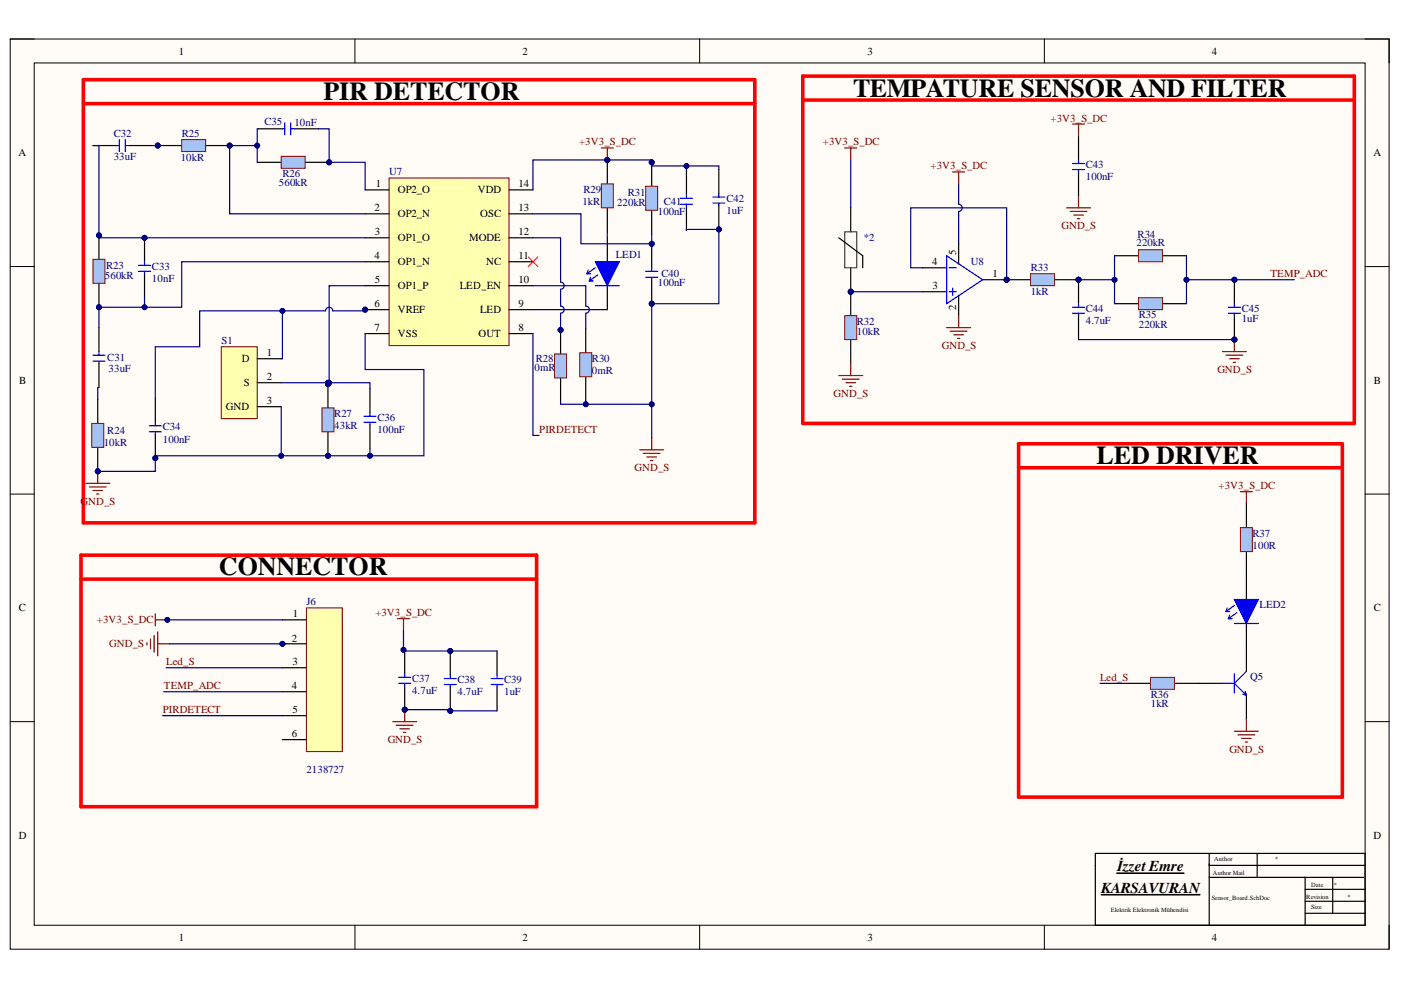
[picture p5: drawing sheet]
<svg xmlns="http://www.w3.org/2000/svg" width="297mm" height="210mm" viewBox="0 0 297 210" stroke-linecap="round" stroke-linejoin="round" font-family="sans-serif">
<defs><g id="words">
<g font-size="5.5">
<text x="68.6" y="21.3">PIR DETECTOR</text>
<text x="180.9" y="20.5">TEMPATURE SENSOR AND FILTER</text>
<text x="232.5" y="98.4">LED DRIVER</text>
<text x="46.4" y="121.8">CONNECTOR</text>
</g>
<g font-size="3.2">
<text x="236.8" y="184.8">İzzet Emre</text>
<text x="233.5" y="189.3">KARSAVURAN</text>
</g>
<g font-size="2.3">
<text x="37.9" y="11.6">1</text>
<text x="110.8" y="11.6">2</text>
<text x="183.9" y="11.6">3</text>
<text x="256.9" y="11.6">4</text>
<text x="3.9" y="33.1">A</text>
<text x="291.2" y="33.1">A</text>
<text x="79.7" y="39.7">1</text>
<text x="84.3" y="41">OP2_O</text>
<text x="101.3" y="41">VDD</text>
<text x="109.9" y="39.7">14</text>
<text x="79.4" y="44.8">2</text>
<text x="84.3" y="46">OP2_N</text>
<text x="101.8" y="46">OSC</text>
<text x="109.9" y="44.8">13</text>
<text x="79.5" y="49.9">3</text>
<text x="84.3" y="51.2">OP1_O</text>
<text x="99.5" y="51.2">MODE</text>
<text x="109.9" y="49.9">12</text>
<text x="202.7" y="54" transform="rotate(-90 202.7 54)">5</text>
<text x="79.4" y="55">4</text>
<text x="84.3" y="56.3">OP1_N</text>
<text x="103.1" y="56.3">NC</text>
<text x="109.9" y="55">11</text>
<text x="197.6" y="56.3">4</text>
<text x="210.4" y="58.8">1</text>
<text x="79.4" y="65.1">6</text>
<text x="79.5" y="60.1">5</text>
<text x="84.3" y="61.3">OP1_P</text>
<text x="97.5" y="61.3">LED_EN</text>
<text x="109.9" y="65.1">9</text>
<text x="109.9" y="60.1">10</text>
<text x="197.7" y="61.3">3</text>
<text x="202.7" y="65.7" transform="rotate(-90 202.7 65.7)">2</text>
<text x="79.4" y="70.2">7</text>
<text x="84.3" y="66.4">VREF</text>
<text x="84.3" y="71.5">VSS</text>
<text x="101.5" y="71.5">OUT</text>
<text x="101.8" y="66.4">LED</text>
<text x="109.9" y="70.2">8</text>
<text x="51.2" y="76.8">D</text>
<text x="56.6" y="75.5">1</text>
<text x="4.1" y="81.4">B</text>
<text x="51.7" y="81.9">S</text>
<text x="56.6" y="80.6">2</text>
<text x="291.3" y="81.4">B</text>
<text x="47.9" y="86.9">GND</text>
<text x="56.6" y="85.7">3</text>
<text x="4" y="129.6">C</text>
<text x="62.1" y="130.9">1</text>
<text x="291.3" y="129.6">C</text>
<text x="61.9" y="136">2</text>
<text x="62" y="141.1">3</text>
<text x="61.9" y="146.2">4</text>
<text x="62" y="151.2">5</text>
<text x="61.9" y="156.3">6</text>
<text x="4" y="177.8">D</text>
<text x="291.2" y="177.8">D</text>
<text x="37.9" y="199.5">1</text>
<text x="110.8" y="199.5">2</text>
<text x="183.9" y="199.5">3</text>
<text x="256.9" y="199.5">4</text>
</g>
<g font-size="2.3" fill="#000080">
<text x="24.1" y="29.1">C32</text>
<text x="38.6" y="29.1">R25</text>
<text x="56.1" y="26.5">C35</text>
<text x="62.4" y="26.8">10nF</text>
<text x="24.1" y="33.9">33uF</text>
<text x="38.3" y="34.1">10kR</text>
<text x="230.2" y="35.7">C43</text>
<text x="59.1" y="39.5">560kR</text>
<text x="59.9" y="37.4">R26</text>
<text x="82.5" y="37.2">U7</text>
<text x="123.7" y="41">R29</text>
<text x="133.1" y="41.5">R31</text>
<text x="230.2" y="38.2">100nF</text>
<text x="123.5" y="43.5">1kR</text>
<text x="130.8" y="43.8">220kR</text>
<text x="139.5" y="45.5">100nF</text>
<text x="140.7" y="43.5">C41</text>
<text x="154" y="45.3">1uF</text>
<text x="154" y="42.7">C42</text>
<text x="183.2" y="51.2">*2</text>
<text x="240.9" y="52.2">220kR</text>
<text x="241.2" y="50.4">R34</text>
<text x="22.2" y="59.1">560kR</text>
<text x="22.5" y="57">R23</text>
<text x="32.2" y="59.8">10nF</text>
<text x="32.2" y="57.3">C33</text>
<text x="130.6" y="54.7">LED1</text>
<text x="140.2" y="58.8">C40</text>
<text x="205.8" y="56.3">U8</text>
<text x="218.5" y="57.5">R33</text>
<text x="139.5" y="60.6">100nF</text>
<text x="218.5" y="62.6">1kR</text>
<text x="181.7" y="71">10kR</text>
<text x="181.7" y="68.9">R32</text>
<text x="230.2" y="68.7">4.7uF</text>
<text x="230.2" y="66.1">C44</text>
<text x="241.4" y="69.4">220kR</text>
<text x="241.4" y="67.4">R35</text>
<text x="263.3" y="68.2">1uF</text>
<text x="263.3" y="66.1">C45</text>
<text x="22.7" y="76.5">C31</text>
<text x="46.9" y="73">S1</text>
<text x="113.6" y="76.8">R28</text>
<text x="125.5" y="76.8">R30</text>
<text x="23" y="78.8">33uF</text>
<text x="113.3" y="78.6">0mR</text>
<text x="125.5" y="79.3">0mR</text>
<text x="70.9" y="88.5">R27</text>
<text x="80" y="89.2">C36</text>
<text x="22" y="94.6">10kR</text>
<text x="22.7" y="92">R24</text>
<text x="34.5" y="93.9">100nF</text>
<text x="34.5" y="91.2">C34</text>
<text x="70.9" y="91">43kR</text>
<text x="80" y="91.7">100nF</text>
<text x="265.6" y="113.9">R37</text>
<text x="265.6" y="116.4">100R</text>
<text x="64.9" y="128.3">J6</text>
<text x="267.1" y="128.8">LED2</text>
<text x="87.4" y="147.2">4.7uF</text>
<text x="87.4" y="144.6">C37</text>
<text x="97" y="147.4">4.7uF</text>
<text x="97" y="144.9">C38</text>
<text x="106.9" y="147.4">1uF</text>
<text x="106.9" y="144.9">C39</text>
<text x="244" y="150">1kR</text>
<text x="244" y="147.9">R36</text>
<text x="265" y="144.1">Q5</text>
<text x="64.9" y="163.9">2138727</text>
</g>
<g font-size="2.3" fill="#800000">
<text x="222.8" y="25.8">+3V3_S_DC</text>
<text x="122.8" y="30.8">+3V3_S_DC</text>
<text x="174.5" y="30.8">+3V3_S_DC</text>
<text x="197.3" y="35.9">+3V3_S_DC</text>
<text x="225" y="48.6">GND_S</text>
<text x="269.4" y="58.8">TEMP_ADC</text>
<text x="199.7" y="74">GND_S</text>
<text x="258.1" y="79.1">GND_S</text>
<text x="176.8" y="84.1">GND_S</text>
<text x="114.3" y="91.7">PIRDETECT</text>
<text x="134.6" y="99.9">GND_S</text>
<text x="17.1" y="107">GND_S</text>
<text x="258.4" y="103.7">+3V3_S_DC</text>
<text x="79.6" y="130.6">+3V3_S_DC</text>
<text x="20.6" y="132.1">+3V3_S_DC</text>
<text x="23.2" y="137.3">GND_S</text>
<text x="35.3" y="141.1">Led_S</text>
<text x="34.8" y="146.2">TEMP_ADC</text>
<text x="233.2" y="144.4">Led_S</text>
<text x="34.5" y="151.2">PIRDETECT</text>
<text x="82.2" y="157.6">GND_S</text>
<text x="260.6" y="159.6">GND_S</text>
</g>
<g font-size="1.4">
<text x="257.2" y="185.4">Author Mail</text>
<text x="257.4" y="182.6">Author</text>
<text x="270.4" y="182.6">*</text>
<text x="256.9" y="190.8">Sensor_Board.SchDoc</text>
<text x="277" y="190.5">Revision</text>
<text x="278" y="188">Date</text>
<text x="282.8" y="188">*</text>
<text x="285.7" y="190.5">*</text>
<text x="235.5" y="193.3">Elektrik Elektronik Mühendisi</text>
<text x="278" y="192.8">Size</text>
</g>
</g></defs>
<path d="M2.2 8.3h292.3v193h-292.3z" fill-rule="evenodd" fill="#fffcf8"/>
<path d="M2.2 8.3h292.3v193h-292.3z" fill="none" stroke="#000" stroke-width=".21"/>
<path d="M7.3 13.3h282.1v182.9h-282.1z" fill-rule="evenodd" fill="#fffcf8"/>
<g fill="none" stroke="#000" stroke-width=".21">
<path d="M2.2 8.3h5.1M7.3 13.3h282.1v182.9h-282.1zM75.3 8.3v5M148.3 8.3v5M221.4 8.3v5M289.4 8.3h5.1v5M2.2 56.5h5.1M289.4 56.5h5.1M2.2 104.8h5.1M289.4 104.8h5.1M2.2 153h5.1M289.4 153h5.1"/>
<path d="M75.3 196.2v5.1M148.3 196.2v5.1M221.4 196.2v5.1M294.5 196.2v5.1"/>
</g>
<path d="M233.5 189.7h20.9M236.8 185.1h14.2" fill="none" stroke="#000" stroke-width=".34"/>
<path d="M232.2 180.9h57.2v15.3h-57.2zM256.4 180.9v15.3M256.4 183.5h33M256.4 186h32.8M266.5 180.9v5.1M276.7 186v10.2M276.7 188.6h12.7M276.7 191.1h12.7M276.7 193.6h12.7M282.6 186v7.6" fill="none" stroke="#000" stroke-width=".25"/>
<circle cx="180.4" cy="61.8" r=".51" fill="#000080"/>
<circle cx="180.4" cy="61.8" r=".51" fill="none" stroke="#000080" stroke-width=".21"/>
<path d="M180.4 56.8v5.1" fill="none" stroke="#000" stroke-width=".25"/>
<circle cx="180.4" cy="61.8" r=".51" fill="#000080"/>
<circle cx="180.4" cy="61.8" r=".51" fill="none" stroke="#000080" stroke-width=".21"/>
<path d="M177.8 50.4l5.1 3.8v2.6M180.4 44.1v5" fill="none" stroke="#000" stroke-width=".25"/>
<path d="M179.1 49.1h2.5v7.7h-2.5z" fill="none" stroke="#434343" stroke-width=".25"/>
<path d="M179.1 31.4h2.5M180.4 31.4v2.5" fill="none" stroke="#800000" stroke-width=".25"/>
<path d="M180.4 33.9v10.2" fill="none" stroke="#000080" stroke-width=".25"/>
<circle cx="180.4" cy="61.8" r=".51" fill="#000080"/>
<circle cx="180.4" cy="61.8" r=".51" fill="none" stroke="#000080" stroke-width=".21"/>
<path d="M180.4 61.9v5M180.4 72v5.1" fill="none" stroke="#000" stroke-width=".25"/>
<circle cx="180.4" cy="61.8" r=".51" fill="#000080"/>
<circle cx="180.4" cy="61.8" r=".51" fill="none" stroke="#000080" stroke-width=".21"/>
<path d="M179.1 66.9h2.5v5.1h-2.5z" fill-rule="evenodd" fill="#a4c2f4"/>
<path d="M179.1 66.9h2.5v5.1h-2.5z" fill="none" stroke="#800000" stroke-width=".21"/>
<circle cx="213.4" cy="59.3" r=".51" fill="#000080"/>
<circle cx="213.4" cy="59.3" r=".51" fill="none" stroke="#000080" stroke-width=".21"/>
<path d="M208.3 59.3h5.1" fill="none" stroke="#000" stroke-width=".25"/>
<circle cx="213.4" cy="59.3" r=".51" fill="#000080"/>
<circle cx="213.4" cy="59.3" r=".51" fill="none" stroke="#000080" stroke-width=".21"/>
<path d="M195.6 56.8h5.1M203.3 51.7v4.3M195.6 61.9h5.1M203.3 62.6v4.3" fill="none" stroke="#000" stroke-width=".25"/>
<path d="M200.7 54.2l7.6 5.1-7.6 5.1zM201.2 56.8h1.5M201.2 61.9h1.5M202 61.1v1.5" fill="none" stroke="#00f" stroke-width=".25"/>
<path d="M177.8 79.6h5.1M180.4 77.1v2.5M178.6 80.4h3.6M179.4 81.1h2M180.1 81.9h.5" fill="none" stroke="#800000" stroke-width=".25"/>
<path d="M195.6 56.8h-2.5v-12.7h20.3v15.2" fill="none" stroke="#000080" stroke-width=".25"/>
<circle cx="213.4" cy="59.3" r=".51" fill="#000080"/>
<circle cx="213.4" cy="59.3" r=".51" fill="none" stroke="#000080" stroke-width=".21"/>
<path d="M203.3 39v4.3a.76 .76 0 0 1 .7 .8 .76 .76 0 0 1-.7 .7v6.9M180.4 61.9h15.2" fill="none" stroke="#000080" stroke-width=".25"/>
<circle cx="180.4" cy="61.8" r=".51" fill="#000080"/>
<circle cx="180.4" cy="61.8" r=".51" fill="none" stroke="#000080" stroke-width=".21"/>
<circle cx="213.4" cy="59.3" r=".51" fill="#000080"/>
<circle cx="213.4" cy="59.3" r=".51" fill="none" stroke="#000080" stroke-width=".21"/>
<circle cx="228.7" cy="59.3" r=".51" fill="#000080"/>
<circle cx="228.7" cy="59.3" r=".51" fill="none" stroke="#000080" stroke-width=".21"/>
<path d="M213.4 59.3h5.1" fill="none" stroke="#000" stroke-width=".25"/>
<circle cx="213.4" cy="59.3" r=".51" fill="#000080"/>
<circle cx="213.4" cy="59.3" r=".51" fill="none" stroke="#000080" stroke-width=".21"/>
<path d="M223.6 59.3h5.1" fill="none" stroke="#000" stroke-width=".25"/>
<circle cx="228.7" cy="59.3" r=".51" fill="#000080"/>
<circle cx="228.7" cy="59.3" r=".51" fill="none" stroke="#000080" stroke-width=".21"/>
<path d="M218.5 58h5.1v2.6h-5.1z" fill-rule="evenodd" fill="#a4c2f4"/>
<path d="M218.5 58h5.1v2.6h-5.1z" fill="none" stroke="#800000" stroke-width=".21"/>
<path d="M236.3 54.2h5.1M246.5 54.2h5.1" fill="none" stroke="#000" stroke-width=".25"/>
<path d="M241.4 53h5.1v2.5h-5.1z" fill-rule="evenodd" fill="#a4c2f4"/>
<path d="M241.4 53h5.1v2.5h-5.1z" fill="none" stroke="#800000" stroke-width=".21"/>
<path d="M236.3 64.4h5.1M246.5 64.4h5.1" fill="none" stroke="#000" stroke-width=".25"/>
<path d="M241.4 63.1h5.1v2.6h-5.1z" fill-rule="evenodd" fill="#a4c2f4"/>
<path d="M241.4 63.1h5.1v2.6h-5.1z" fill="none" stroke="#800000" stroke-width=".21"/>
<path d="M228.7 28.8v5.1M228.7 36.5v5" fill="none" stroke="#000" stroke-width=".25"/>
<path d="M227.4 35.9h2.5M227.4 34.7h2.5M228.7 33.9v.8M228.7 35.9v.6" fill="none" stroke="#00f" stroke-width=".25"/>
<circle cx="261.7" cy="72" r=".51" fill="#000080"/>
<circle cx="261.7" cy="72" r=".51" fill="none" stroke="#000080" stroke-width=".21"/>
<circle cx="261.7" cy="59.3" r=".51" fill="#000080"/>
<circle cx="261.7" cy="59.3" r=".51" fill="none" stroke="#000080" stroke-width=".21"/>
<path d="M261.7 66.9v5.1" fill="none" stroke="#000" stroke-width=".25"/>
<circle cx="261.7" cy="72" r=".51" fill="#000080"/>
<circle cx="261.7" cy="72" r=".51" fill="none" stroke="#000080" stroke-width=".21"/>
<path d="M261.7 59.3v5.1" fill="none" stroke="#000" stroke-width=".25"/>
<circle cx="261.7" cy="59.3" r=".51" fill="#000080"/>
<circle cx="261.7" cy="59.3" r=".51" fill="none" stroke="#000080" stroke-width=".21"/>
<path d="M260.4 66.4h2.6M260.4 65.1h2.6M261.7 64.4v.7M261.7 66.4v.5" fill="none" stroke="#00f" stroke-width=".25"/>
<circle cx="228.7" cy="59.3" r=".51" fill="#000080"/>
<circle cx="228.7" cy="59.3" r=".51" fill="none" stroke="#000080" stroke-width=".21"/>
<path d="M228.7 59.3v5.1M228.7 66.9v5.1" fill="none" stroke="#000" stroke-width=".25"/>
<circle cx="228.7" cy="59.3" r=".51" fill="#000080"/>
<circle cx="228.7" cy="59.3" r=".51" fill="none" stroke="#000080" stroke-width=".21"/>
<path d="M227.4 66.4h2.5M227.4 65.1h2.5M228.7 64.4v.7M228.7 66.4v.5" fill="none" stroke="#00f" stroke-width=".25"/>
<path d="M236.3 54.2v5.1" fill="none" stroke="#000080" stroke-width=".25"/>
<circle cx="236.3" cy="59.3" r=".51" fill="#000080"/>
<circle cx="236.3" cy="59.3" r=".51" fill="none" stroke="#000080" stroke-width=".21"/>
<path d="M228.7 59.3h7.6v5.1" fill="none" stroke="#000080" stroke-width=".25"/>
<circle cx="228.7" cy="59.3" r=".51" fill="#000080"/>
<circle cx="228.7" cy="59.3" r=".51" fill="none" stroke="#000080" stroke-width=".21"/>
<circle cx="236.3" cy="59.3" r=".51" fill="#000080"/>
<circle cx="236.3" cy="59.3" r=".51" fill="none" stroke="#000080" stroke-width=".21"/>
<path d="M251.6 59.3h22.8" fill="none" stroke="#000080" stroke-width=".25"/>
<circle cx="251.5" cy="59.3" r=".51" fill="#000080"/>
<circle cx="251.5" cy="59.3" r=".51" fill="none" stroke="#000080" stroke-width=".21"/>
<circle cx="261.7" cy="59.3" r=".51" fill="#000080"/>
<circle cx="261.7" cy="59.3" r=".51" fill="none" stroke="#000080" stroke-width=".21"/>
<path d="M228.7 72h33" fill="none" stroke="#000080" stroke-width=".25"/>
<circle cx="261.7" cy="72" r=".51" fill="#000080"/>
<circle cx="261.7" cy="72" r=".51" fill="none" stroke="#000080" stroke-width=".21"/>
<g fill="none" stroke="#800000" stroke-width=".25">
<path d="M202 36.5h2.5M203.3 36.5v2.5M227.4 26.3h2.5M228.7 26.3v2.5M226.1 44.1h5.1M226.9 44.8h3.6M227.7 45.6h2M228.4 46.4h.5M228.7 41.5v2.6M259.2 74.5h5.1M259.9 75.3h3.6M260.7 76.1h2"/>
<path d="M261.5 76.8h.5M261.7 72v2.5"/>
</g>
<circle cx="261.7" cy="72" r=".51" fill="#000080"/>
<circle cx="261.7" cy="72" r=".51" fill="none" stroke="#000080" stroke-width=".21"/>
<path d="M200.7 69.5h5.1M201.5 70.2h3.5M202.2 71h2.1M203 71.7h.5M203.3 66.9v2.6" fill="none" stroke="#800000" stroke-width=".25"/>
<path d="M238.8 144.9h5.1M249 144.9h5.1" fill="none" stroke="#000" stroke-width=".25"/>
<path d="M243.9 143.6h5.1v2.6h-5.1z" fill-rule="evenodd" fill="#a4c2f4"/>
<path d="M243.9 143.6h5.1v2.6h-5.1z" fill="none" stroke="#800000" stroke-width=".21"/>
<path d="M264.3 122v5.1M264.3 132.2v10.1M254.1 144.9h5.1M264.3 147.4v5.1" fill="none" stroke="#000" stroke-width=".25"/>
<path d="M261.7 132.2h5.1M259.2 144.9h2.5M261.7 142.9v4M261.7 144.9l2.6 2.5M263.5 147.2l.8 .2M264 146.7l.3 .7M264.3 142.3l-2.6 2.6" fill="none" stroke="#00f" stroke-width=".25"/>
<path d="M261.7 127.1h5.1l-2.5 5.1z" fill="#00f"/>
<path d="M259.9 129.6h.8M260.2 128.9l-.3 .7M260.4 131.2h.8M260.7 130.4l-.3 .8M261.7 127.1h5.1l-2.5 5.1zM261.7 128.4l-1.8 1.2M262.2 129.9l-1.8 1.3" fill="none" stroke="#00f" stroke-width=".25"/>
<path d="M263 104.3h2.5M264.3 104.3v2.5M261.7 155h5.1M262.5 155.8h3.5M263.2 156.6h2.1M264 157.3h.5M264.3 152.5v2.5" fill="none" stroke="#800000" stroke-width=".25"/>
<circle cx="77.4" cy="65.7" r=".51" fill="#000080"/>
<circle cx="77.4" cy="65.7" r=".51" fill="none" stroke="#000080" stroke-width=".21"/>
<path d="M82.5 37.7h25.4v35.6h-25.4z" fill-rule="evenodd" fill="#ffffb0"/>
<path d="M82.5 37.7h25.4v35.6h-25.4z" fill="none" stroke="#800000" stroke-width=".21"/>
<path d="M77.4 40.3h5.1M77.4 45.3h5.1M77.4 50.4h5.1M77.4 55.5h5.1M77.4 60.6h5.1M77.4 65.7h5.1" fill="none" stroke="#000" stroke-width=".25"/>
<circle cx="77.4" cy="65.7" r=".51" fill="#000080"/>
<circle cx="77.4" cy="65.7" r=".51" fill="none" stroke="#000080" stroke-width=".21"/>
<path d="M107.9 55.5h5.1M107.9 50.4h5.1M107.9 45.3h5.1M107.9 40.3h5.1M77.4 70.7h5.1M107.9 70.7h5.1M107.9 65.7h5.1M107.9 60.6h5.1" fill="none" stroke="#000" stroke-width=".25"/>
<path d="M46.9 73.5h7.6v15.3h-7.6z" fill-rule="evenodd" fill="#ffffb0"/>
<path d="M46.9 73.5h7.6v15.3h-7.6z" fill="none" stroke="#800000" stroke-width=".21"/>
<path d="M128.8 50.4v5.1M54.5 76.1h5.1M128.8 60.6v5.1M54.5 81.1h5.1M54.5 86.2h5.1" fill="none" stroke="#000" stroke-width=".25"/>
<path d="M126.2 60.6h5.1" fill="none" stroke="#00f" stroke-width=".25"/>
<path d="M126.2 55.5h5.1l-2.5 5.1z" fill="#00f"/>
<path d="M124.4 58h.8M124.7 57.3l-.3 .7M125 59.6h.7M125.2 58.8l-.2 .8M126.2 55.5h5.1l-2.5 5.1zM126.2 56.8l-1.8 1.2M126.7 58.3l-1.7 1.3" fill="none" stroke="#00f" stroke-width=".25"/>
<path d="M170.2 16.1h116.9v73.7h-116.9zM170.2 21.2h116.9M216 94.1h68.6v74.9h-68.6zM216 99.2h68.6" fill="none" stroke="#f00" stroke-width=".76"/>
<path d="M251.6 54.2v10.2" fill="none" stroke="#000080" stroke-width=".25"/>
<circle cx="251.5" cy="59.3" r=".51" fill="#000080"/>
<circle cx="251.5" cy="59.3" r=".51" fill="none" stroke="#000080" stroke-width=".21"/>
<circle cx="33.4" cy="30.9" r=".51" fill="#000080"/>
<circle cx="33.4" cy="30.9" r=".51" fill="none" stroke="#000080" stroke-width=".21"/>
<circle cx="48.7" cy="30.9" r=".51" fill="#000080"/>
<circle cx="48.7" cy="30.9" r=".51" fill="none" stroke="#000080" stroke-width=".21"/>
<path d="M33.4 30.9h5.1" fill="none" stroke="#000" stroke-width=".25"/>
<circle cx="33.4" cy="30.9" r=".51" fill="#000080"/>
<circle cx="33.4" cy="30.9" r=".51" fill="none" stroke="#000080" stroke-width=".21"/>
<path d="M43.6 30.9h5.1" fill="none" stroke="#000" stroke-width=".25"/>
<circle cx="48.7" cy="30.9" r=".51" fill="#000080"/>
<circle cx="48.7" cy="30.9" r=".51" fill="none" stroke="#000080" stroke-width=".21"/>
<path d="M38.5 29.6h5.1v2.5h-5.1z" fill-rule="evenodd" fill="#a4c2f4"/>
<path d="M38.5 29.6h5.1v2.5h-5.1z" fill="none" stroke="#800000" stroke-width=".21"/>
<circle cx="69.8" cy="34.4" r=".51" fill="#000080"/>
<circle cx="69.8" cy="34.4" r=".51" fill="none" stroke="#000080" stroke-width=".21"/>
<path d="M54.5 34.4h5.1M64.7 34.4h5.1" fill="none" stroke="#000" stroke-width=".25"/>
<circle cx="69.8" cy="34.4" r=".51" fill="#000080"/>
<circle cx="69.8" cy="34.4" r=".51" fill="none" stroke="#000080" stroke-width=".21"/>
<path d="M59.6 33.1h5.1v2.6h-5.1z" fill-rule="evenodd" fill="#a4c2f4"/>
<path d="M59.6 33.1h5.1v2.6h-5.1z" fill="none" stroke="#800000" stroke-width=".21"/>
<circle cx="69.5" cy="96.6" r=".51" fill="#000080"/>
<circle cx="69.5" cy="96.6" r=".51" fill="none" stroke="#000080" stroke-width=".21"/>
<circle cx="69.5" cy="81.4" r=".51" fill="#000080"/>
<circle cx="69.5" cy="81.4" r=".51" fill="none" stroke="#000080" stroke-width=".21"/>
<path d="M69.5 91.6v5" fill="none" stroke="#000" stroke-width=".25"/>
<circle cx="69.5" cy="96.6" r=".51" fill="#000080"/>
<circle cx="69.5" cy="96.6" r=".51" fill="none" stroke="#000080" stroke-width=".21"/>
<path d="M69.5 81.4v5.1" fill="none" stroke="#000" stroke-width=".25"/>
<circle cx="69.5" cy="81.4" r=".51" fill="#000080"/>
<circle cx="69.5" cy="81.4" r=".51" fill="none" stroke="#000080" stroke-width=".21"/>
<path d="M68.3 86.5h2.5v5.1h-2.5z" fill-rule="evenodd" fill="#a4c2f4"/>
<path d="M68.3 86.5h2.5v5.1h-2.5z" fill="none" stroke="#800000" stroke-width=".21"/>
<circle cx="128.8" cy="33.9" r=".51" fill="#000080"/>
<circle cx="128.8" cy="33.9" r=".51" fill="none" stroke="#000080" stroke-width=".21"/>
<path d="M128.8 33.9v5.1M128.8 44.1v5" fill="none" stroke="#000" stroke-width=".25"/>
<circle cx="128.8" cy="33.9" r=".51" fill="#000080"/>
<circle cx="128.8" cy="33.9" r=".51" fill="none" stroke="#000080" stroke-width=".21"/>
<path d="M127.5 39h2.5v5.1h-2.5z" fill-rule="evenodd" fill="#a4c2f4"/>
<path d="M127.5 39h2.5v5.1h-2.5z" fill="none" stroke="#800000" stroke-width=".21"/>
<circle cx="138.2" cy="34.4" r=".51" fill="#000080"/>
<circle cx="138.2" cy="34.4" r=".51" fill="none" stroke="#000080" stroke-width=".21"/>
<path d="M138.2 34.4v5.1M138.2 44.6v5.1" fill="none" stroke="#000" stroke-width=".25"/>
<circle cx="138.2" cy="34.4" r=".51" fill="#000080"/>
<circle cx="138.2" cy="34.4" r=".51" fill="none" stroke="#000080" stroke-width=".21"/>
<path d="M136.9 39.5h2.5v5.1h-2.5z" fill-rule="evenodd" fill="#a4c2f4"/>
<path d="M136.9 39.5h2.5v5.1h-2.5z" fill="none" stroke="#800000" stroke-width=".21"/>
<path d="M54.8 27.3h5.1M62.4 27.3h5.1M78.4 82.4v5.1M78.4 90v5.1" fill="none" stroke="#000" stroke-width=".25"/>
<path d="M59.9 27.3h.5M60.4 26v2.6M61.7 26v2.6M61.7 27.3h.7M77.2 89.5h2.5M77.2 88.3h2.5M78.4 87.5v.8M78.4 89.5v.5" fill="none" stroke="#00f" stroke-width=".25"/>
<circle cx="32.9" cy="97.1" r=".51" fill="#000080"/>
<circle cx="32.9" cy="97.1" r=".51" fill="none" stroke="#000080" stroke-width=".21"/>
<path d="M32.9 92.1v5" fill="none" stroke="#000" stroke-width=".25"/>
<circle cx="32.9" cy="97.1" r=".51" fill="#000080"/>
<circle cx="32.9" cy="97.1" r=".51" fill="none" stroke="#000080" stroke-width=".21"/>
<path d="M124.2 69.7v5.1M124.2 79.9v5.1M32.9 84.4v5.1" fill="none" stroke="#000" stroke-width=".25"/>
<path d="M31.7 91.6h2.5M31.7 90.3h2.5M32.9 89.5v.8M32.9 91.6v.5" fill="none" stroke="#00f" stroke-width=".25"/>
<path d="M122.9 74.8h2.6v5.1h-2.6z" fill-rule="evenodd" fill="#a4c2f4"/>
<path d="M122.9 74.8h2.6v5.1h-2.6z" fill="none" stroke="#800000" stroke-width=".21"/>
<path d="M19.7 30.9h5.1M27.3 30.9h5.1" fill="none" stroke="#000" stroke-width=".25"/>
<path d="M24.8 30.9h.5M25.3 29.6v2.5M26.6 29.6v2.5M26.6 30.9h.7" fill="none" stroke="#00f" stroke-width=".25"/>
<path d="M54.5 30.9v3.5" fill="none" stroke="#000080" stroke-width=".25"/>
<circle cx="54.5" cy="30.9" r=".51" fill="#000080"/>
<circle cx="54.5" cy="30.9" r=".51" fill="none" stroke="#000080" stroke-width=".21"/>
<path d="M67.5 27.3h2.3v7.1h7.6v5.9" fill="none" stroke="#000080" stroke-width=".25"/>
<circle cx="69.8" cy="34.4" r=".51" fill="#000080"/>
<circle cx="69.8" cy="34.4" r=".51" fill="none" stroke="#000080" stroke-width=".21"/>
<path d="M19.7 30.9h1.3v19.5h56.4" fill="none" stroke="#000080" stroke-width=".25"/>
<circle cx="21" cy="49.9" r=".51" fill="#000080"/>
<circle cx="21" cy="49.9" r=".51" fill="none" stroke="#000080" stroke-width=".21"/>
<circle cx="30.6" cy="50.4" r=".51" fill="#000080"/>
<circle cx="30.6" cy="50.4" r=".51" fill="none" stroke="#000080" stroke-width=".21"/>
<circle cx="21" cy="65.1" r=".51" fill="#000080"/>
<circle cx="21" cy="65.1" r=".51" fill="none" stroke="#000080" stroke-width=".21"/>
<circle cx="21" cy="49.9" r=".51" fill="#000080"/>
<circle cx="21" cy="49.9" r=".51" fill="none" stroke="#000080" stroke-width=".21"/>
<path d="M21 60.1v5" fill="none" stroke="#000" stroke-width=".25"/>
<circle cx="21" cy="65.1" r=".51" fill="#000080"/>
<circle cx="21" cy="65.1" r=".51" fill="none" stroke="#000080" stroke-width=".21"/>
<path d="M21 49.9v5.1" fill="none" stroke="#000" stroke-width=".25"/>
<circle cx="21" cy="49.9" r=".51" fill="#000080"/>
<circle cx="21" cy="49.9" r=".51" fill="none" stroke="#000080" stroke-width=".21"/>
<path d="M19.7 55h2.6v5.1h-2.6z" fill-rule="evenodd" fill="#a4c2f4"/>
<path d="M19.7 55h2.6v5.1h-2.6z" fill="none" stroke="#800000" stroke-width=".21"/>
<circle cx="30.6" cy="50.4" r=".51" fill="#000080"/>
<circle cx="30.6" cy="50.4" r=".51" fill="none" stroke="#000080" stroke-width=".21"/>
<path d="M30.6 50.4v5.1M30.6 58v5.1" fill="none" stroke="#000" stroke-width=".25"/>
<circle cx="30.6" cy="50.4" r=".51" fill="#000080"/>
<circle cx="30.6" cy="50.4" r=".51" fill="none" stroke="#000080" stroke-width=".21"/>
<path d="M29.4 57.5h2.5M29.4 56.3h2.5M30.6 55.5v.8M30.6 57.5v.5M19.7 76.6h2.6M19.7 75.3h2.6M21 74.5v.8M21 76.6v.5" fill="none" stroke="#00f" stroke-width=".25"/>
<path d="M21 69.5v5M21 77.1v5.1" fill="none" stroke="#000" stroke-width=".25"/>
<circle cx="20.7" cy="99.9" r=".51" fill="#000080"/>
<circle cx="20.7" cy="99.9" r=".51" fill="none" stroke="#000080" stroke-width=".21"/>
<path d="M20.7 94.9v5" fill="none" stroke="#000" stroke-width=".25"/>
<circle cx="20.7" cy="99.9" r=".51" fill="#000080"/>
<circle cx="20.7" cy="99.9" r=".51" fill="none" stroke="#000080" stroke-width=".21"/>
<path d="M20.7 84.7v5.1" fill="none" stroke="#000" stroke-width=".25"/>
<path d="M19.5 89.8h2.5v5.1h-2.5z" fill-rule="evenodd" fill="#a4c2f4"/>
<path d="M19.5 89.8h2.5v5.1h-2.5z" fill="none" stroke="#800000" stroke-width=".21"/>
<path d="M54.8 27.3h-.3v3.6h-5.8v14.4h28.7" fill="none" stroke="#000080" stroke-width=".25"/>
<circle cx="54.5" cy="30.9" r=".51" fill="#000080"/>
<circle cx="54.5" cy="30.9" r=".51" fill="none" stroke="#000080" stroke-width=".21"/>
<circle cx="48.7" cy="30.9" r=".51" fill="#000080"/>
<circle cx="48.7" cy="30.9" r=".51" fill="none" stroke="#000080" stroke-width=".21"/>
<path d="M59.9 65.9v10.2h-.3" fill="none" stroke="#000080" stroke-width=".25"/>
<circle cx="59.9" cy="65.9" r=".51" fill="#000080"/>
<circle cx="59.9" cy="65.9" r=".51" fill="none" stroke="#000080" stroke-width=".21"/>
<path d="M69.5 81.4v.3" fill="none" stroke="#000080" stroke-width=".25"/>
<circle cx="69.5" cy="81.4" r=".51" fill="#000080"/>
<circle cx="69.5" cy="81.4" r=".51" fill="none" stroke="#000080" stroke-width=".21"/>
<path d="M59.6 86.2v10.4" fill="none" stroke="#000080" stroke-width=".25"/>
<circle cx="59.6" cy="96.6" r=".51" fill="#000080"/>
<circle cx="59.6" cy="96.6" r=".51" fill="none" stroke="#000080" stroke-width=".21"/>
<path d="M77.4 70.7v7.7h12.5v18.2h-11.5" fill="none" stroke="#000080" stroke-width=".25"/>
<circle cx="78.4" cy="96.6" r=".51" fill="#000080"/>
<circle cx="78.4" cy="96.6" r=".51" fill="none" stroke="#000080" stroke-width=".21"/>
<path d="M69.5 81.1v.3" fill="none" stroke="#000080" stroke-width=".25"/>
<circle cx="69.5" cy="81.4" r=".51" fill="#000080"/>
<circle cx="69.5" cy="81.4" r=".51" fill="none" stroke="#000080" stroke-width=".21"/>
<circle cx="69.5" cy="81.1" r=".51" fill="#000080"/>
<circle cx="69.5" cy="81.1" r=".51" fill="none" stroke="#000080" stroke-width=".21"/>
<path d="M77.4 60.6h-7.6v20.5" fill="none" stroke="#000080" stroke-width=".25"/>
<circle cx="69.8" cy="81.1" r=".51" fill="#000080"/>
<circle cx="69.8" cy="81.1" r=".51" fill="none" stroke="#000080" stroke-width=".21"/>
<path d="M127.5 31.4h2.5M128.8 31.4v2.5" fill="none" stroke="#800000" stroke-width=".25"/>
<circle cx="128.8" cy="33.9" r=".51" fill="#000080"/>
<circle cx="128.8" cy="33.9" r=".51" fill="none" stroke="#000080" stroke-width=".21"/>
<path d="M128.8 33.9h-15.8v6.4" fill="none" stroke="#000080" stroke-width=".25"/>
<circle cx="128.8" cy="33.9" r=".51" fill="#000080"/>
<circle cx="128.8" cy="33.9" r=".51" fill="none" stroke="#000080" stroke-width=".21"/>
<path d="M113 65.7h15.8" fill="none" stroke="#000080" stroke-width=".25"/>
<circle cx="138.2" cy="64.4" r=".51" fill="#000080"/>
<circle cx="138.2" cy="64.4" r=".51" fill="none" stroke="#000080" stroke-width=".21"/>
<circle cx="138.2" cy="51.7" r=".51" fill="#000080"/>
<circle cx="138.2" cy="51.7" r=".51" fill="none" stroke="#000080" stroke-width=".21"/>
<path d="M138.2 59.3v5.1" fill="none" stroke="#000" stroke-width=".25"/>
<circle cx="138.2" cy="64.4" r=".51" fill="#000080"/>
<circle cx="138.2" cy="64.4" r=".51" fill="none" stroke="#000080" stroke-width=".21"/>
<path d="M138.2 51.7v5.1" fill="none" stroke="#000" stroke-width=".25"/>
<circle cx="138.2" cy="51.7" r=".51" fill="#000080"/>
<circle cx="138.2" cy="51.7" r=".51" fill="none" stroke="#000080" stroke-width=".21"/>
<path d="M136.9 58.8h2.5M136.9 57.5h2.5M138.2 56.8v.7M138.2 58.8v.5" fill="none" stroke="#00f" stroke-width=".25"/>
<path d="M113 60.6h11.2v4.3a.76 .76 0 0 1 .8 .8 .76 .76 0 0 1-.8 .7v3.3M124.2 85v.7h14" fill="none" stroke="#000080" stroke-width=".25"/>
<circle cx="124.2" cy="85.7" r=".51" fill="#000080"/>
<circle cx="124.2" cy="85.7" r=".51" fill="none" stroke="#000080" stroke-width=".21"/>
<circle cx="138.2" cy="85.7" r=".51" fill="#000080"/>
<circle cx="138.2" cy="85.7" r=".51" fill="none" stroke="#000080" stroke-width=".21"/>
<circle cx="118.9" cy="70" r=".51" fill="#000080"/>
<circle cx="118.9" cy="70" r=".51" fill="none" stroke="#000080" stroke-width=".21"/>
<path d="M118.9 70v5M118.9 80.1v5.1" fill="none" stroke="#000" stroke-width=".25"/>
<circle cx="118.9" cy="70" r=".51" fill="#000080"/>
<circle cx="118.9" cy="70" r=".51" fill="none" stroke="#000080" stroke-width=".21"/>
<path d="M117.6 75h2.5v5.1h-2.5z" fill-rule="evenodd" fill="#a4c2f4"/>
<path d="M117.6 75h2.5v5.1h-2.5z" fill="none" stroke="#800000" stroke-width=".21"/>
<path d="M113 50.4h5.9v9.4a.76 .76 0 0 1 .7 .8 .76 .76 0 0 1-.7 .7v3.6a.76 .76 0 0 1 .7 .8 .76 .76 0 0 1-.7 .7v4.1" fill="none" stroke="#000080" stroke-width=".25"/>
<circle cx="118.9" cy="70" r=".51" fill="#000080"/>
<circle cx="118.9" cy="70" r=".51" fill="none" stroke="#000080" stroke-width=".21"/>
<path d="M118.9 85.2v.5h5.3" fill="none" stroke="#000080" stroke-width=".25"/>
<circle cx="124.2" cy="85.7" r=".51" fill="#000080"/>
<circle cx="124.2" cy="85.7" r=".51" fill="none" stroke="#000080" stroke-width=".21"/>
<path d="M112 54.5l2 2M114 54.5l-2 2" fill="none" stroke="#f00" stroke-width=".21"/>
<path d="M17.7 16.9h142.3v94h-142.3zM17.7 22h142.3" fill="none" stroke="#f00" stroke-width=".76"/>
<circle cx="59.9" cy="136.5" r=".51" fill="#000080"/>
<circle cx="59.9" cy="136.5" r=".51" fill="none" stroke="#000080" stroke-width=".21"/>
<path d="M65 128.9h7.6v30.5h-7.6z" fill-rule="evenodd" fill="#ffffb0"/>
<path d="M65 128.9h7.6v30.5h-7.6z" fill="none" stroke="#800000" stroke-width=".21"/>
<path d="M59.9 131.4h5.1M59.9 136.5h5.1" fill="none" stroke="#000" stroke-width=".25"/>
<circle cx="59.9" cy="136.5" r=".51" fill="#000080"/>
<circle cx="59.9" cy="136.5" r=".51" fill="none" stroke="#000080" stroke-width=".21"/>
<path d="M59.9 141.6h5.1M59.9 146.7h5.1M59.9 151.7h5.1M59.9 156.8h5.1" fill="none" stroke="#000" stroke-width=".25"/>
<path d="M32.9 130.2v2.5M32.9 131.4h2.6" fill="none" stroke="#800000" stroke-width=".25"/>
<circle cx="35.5" cy="131.4" r=".51" fill="#000080"/>
<circle cx="35.5" cy="131.4" r=".51" fill="none" stroke="#000080" stroke-width=".21"/>
<path d="M77.4 65.4v.5h-6.8a.76 .76 0 0 0-.8-.8 .76 .76 0 0 0-.8 .8h-26.7v7.6h-9.4v10.9" fill="none" stroke="#000080" stroke-width=".25"/>
<circle cx="77.4" cy="65.7" r=".51" fill="#000080"/>
<circle cx="77.4" cy="65.7" r=".51" fill="none" stroke="#000080" stroke-width=".21"/>
<circle cx="59.9" cy="65.9" r=".51" fill="#000080"/>
<circle cx="59.9" cy="65.9" r=".51" fill="none" stroke="#000080" stroke-width=".21"/>
<path d="M59.6 81.1h18.8v1.3" fill="none" stroke="#000080" stroke-width=".25"/>
<circle cx="69.5" cy="81.1" r=".51" fill="#000080"/>
<circle cx="69.5" cy="81.1" r=".51" fill="none" stroke="#000080" stroke-width=".21"/>
<circle cx="69.8" cy="81.1" r=".51" fill="#000080"/>
<circle cx="69.8" cy="81.1" r=".51" fill="none" stroke="#000080" stroke-width=".21"/>
<path d="M30.6 63.1v2" fill="none" stroke="#000080" stroke-width=".25"/>
<circle cx="30.6" cy="65.1" r=".51" fill="#000080"/>
<circle cx="30.6" cy="65.1" r=".51" fill="none" stroke="#000080" stroke-width=".21"/>
<path d="M77.4 55.5h-38.9v9.6h-17.5v4.4" fill="none" stroke="#000080" stroke-width=".25"/>
<circle cx="21" cy="65.1" r=".51" fill="#000080"/>
<circle cx="21" cy="65.1" r=".51" fill="none" stroke="#000080" stroke-width=".21"/>
<circle cx="30.6" cy="65.1" r=".51" fill="#000080"/>
<circle cx="30.6" cy="65.1" r=".51" fill="none" stroke="#000080" stroke-width=".21"/>
<path d="M145.5 36.2v5.1M145.5 43.8v5.1" fill="none" stroke="#000" stroke-width=".25"/>
<path d="M144.3 43.3h2.5M144.3 42h2.5M145.5 41.3v.7M145.5 43.3v.5" fill="none" stroke="#00f" stroke-width=".25"/>
<circle cx="152.4" cy="48.6" r=".51" fill="#000080"/>
<circle cx="152.4" cy="48.6" r=".51" fill="none" stroke="#000080" stroke-width=".21"/>
<path d="M152.4 43.6v5" fill="none" stroke="#000" stroke-width=".25"/>
<circle cx="152.4" cy="48.6" r=".51" fill="#000080"/>
<circle cx="152.4" cy="48.6" r=".51" fill="none" stroke="#000080" stroke-width=".21"/>
<path d="M152.4 35.9v5.1" fill="none" stroke="#000" stroke-width=".25"/>
<path d="M151.1 43.1h2.6M151.1 41.8h2.6M152.4 41v.8M152.4 43.1v.5" fill="none" stroke="#00f" stroke-width=".25"/>
<path d="M128.8 33.9h9.4v1.3h7.3v1" fill="none" stroke="#000080" stroke-width=".25"/>
<circle cx="128.8" cy="33.9" r=".51" fill="#000080"/>
<circle cx="128.8" cy="33.9" r=".51" fill="none" stroke="#000080" stroke-width=".21"/>
<circle cx="138.2" cy="34.4" r=".51" fill="#000080"/>
<circle cx="138.2" cy="34.4" r=".51" fill="none" stroke="#000080" stroke-width=".21"/>
<circle cx="145.5" cy="35.2" r=".51" fill="#000080"/>
<circle cx="145.5" cy="35.2" r=".51" fill="none" stroke="#000080" stroke-width=".21"/>
<path d="M145.5 35.2h6.9v.7" fill="none" stroke="#000080" stroke-width=".25"/>
<circle cx="145.5" cy="35.2" r=".51" fill="#000080"/>
<circle cx="145.5" cy="35.2" r=".51" fill="none" stroke="#000080" stroke-width=".21"/>
<path d="M84.3 131.2h2.5M85.5 131.2v2.5" fill="none" stroke="#800000" stroke-width=".25"/>
<circle cx="85.8" cy="150.5" r=".51" fill="#000080"/>
<circle cx="85.8" cy="150.5" r=".51" fill="none" stroke="#000080" stroke-width=".21"/>
<path d="M85.8 145.4v5.1" fill="none" stroke="#000" stroke-width=".25"/>
<circle cx="85.8" cy="150.5" r=".51" fill="#000080"/>
<circle cx="85.8" cy="150.5" r=".51" fill="none" stroke="#000080" stroke-width=".21"/>
<path d="M85.8 137.8v5.1" fill="none" stroke="#000" stroke-width=".25"/>
<path d="M84.5 144.9h2.6M84.5 143.6h2.6M85.8 142.9v.7M85.8 144.9v.5" fill="none" stroke="#00f" stroke-width=".25"/>
<circle cx="95.5" cy="150.7" r=".51" fill="#000080"/>
<circle cx="95.5" cy="150.7" r=".51" fill="none" stroke="#000080" stroke-width=".21"/>
<circle cx="95.5" cy="138" r=".51" fill="#000080"/>
<circle cx="95.5" cy="138" r=".51" fill="none" stroke="#000080" stroke-width=".21"/>
<path d="M95.5 145.6v5.1" fill="none" stroke="#000" stroke-width=".25"/>
<circle cx="95.5" cy="150.7" r=".51" fill="#000080"/>
<circle cx="95.5" cy="150.7" r=".51" fill="none" stroke="#000080" stroke-width=".21"/>
<path d="M95.5 138v5.1" fill="none" stroke="#000" stroke-width=".25"/>
<circle cx="95.5" cy="138" r=".51" fill="#000080"/>
<circle cx="95.5" cy="138" r=".51" fill="none" stroke="#000080" stroke-width=".21"/>
<path d="M94.2 145.1h2.5M94.2 143.9h2.5M95.5 143.1v.8M95.5 145.1v.5M104.1 145.1h2.5M104.1 143.9h2.5M105.4 143.1v.8M105.4 145.1v.5" fill="none" stroke="#00f" stroke-width=".25"/>
<path d="M105.4 138v5.1M105.4 145.6v5.1" fill="none" stroke="#000" stroke-width=".25"/>
<path d="M85.5 133.7v4.1h.3" fill="none" stroke="#000080" stroke-width=".25"/>
<circle cx="85.5" cy="137.8" r=".51" fill="#000080"/>
<circle cx="85.5" cy="137.8" r=".51" fill="none" stroke="#000080" stroke-width=".21"/>
<path d="M85.5 137.8v.2h19.9" fill="none" stroke="#000080" stroke-width=".25"/>
<circle cx="85.5" cy="137.8" r=".51" fill="#000080"/>
<circle cx="85.5" cy="137.8" r=".51" fill="none" stroke="#000080" stroke-width=".21"/>
<circle cx="95.5" cy="138" r=".51" fill="#000080"/>
<circle cx="95.5" cy="138" r=".51" fill="none" stroke="#000080" stroke-width=".21"/>
<path d="M85.8 150.5h9.7v.2h9.9" fill="none" stroke="#000080" stroke-width=".25"/>
<circle cx="95.5" cy="150.7" r=".51" fill="#000080"/>
<circle cx="95.5" cy="150.7" r=".51" fill="none" stroke="#000080" stroke-width=".21"/>
<circle cx="85.8" cy="150.5" r=".51" fill="#000080"/>
<circle cx="85.8" cy="150.5" r=".51" fill="none" stroke="#000080" stroke-width=".21"/>
<path d="M20.7 99.9v2.6M135.6 95.4h5.1M136.4 96.1h3.5M137.2 96.9h2M137.9 97.7h.5M138.2 92.8v2.6M18.2 102.5h5.1M18.9 103.2h3.6M19.7 104h2M20.5 104.8h.5" fill="none" stroke="#800000" stroke-width=".25"/>
<circle cx="20.7" cy="99.9" r=".51" fill="#000080"/>
<circle cx="20.7" cy="99.9" r=".51" fill="none" stroke="#000080" stroke-width=".21"/>
<path d="M83.3 153h5M84 153.8h3.6M84.8 154.5h2M85.5 155.3h.6M85.8 150.5v2.5" fill="none" stroke="#800000" stroke-width=".25"/>
<circle cx="85.8" cy="150.5" r=".51" fill="#000080"/>
<circle cx="85.8" cy="150.5" r=".51" fill="none" stroke="#000080" stroke-width=".21"/>
<path d="M31.1 136.2v.6M31.9 135.5v2M32.7 134.7v3.6M33.4 134v5M33.4 136.5h2.6" fill="none" stroke="#800000" stroke-width=".25"/>
<path d="M17.2 117.7h96.6v53.3h-96.6zM17.2 122.8h96.6" fill="none" stroke="#f00" stroke-width=".76"/>
<path d="M113 70.7v21.6h1.3M36 136.5h24.6M34.5 151.7h25.4M34.7 146.7h25.2M35.2 141.6h24.7M233.2 144.9h5.6" fill="none" stroke="#000080" stroke-width=".25"/>
<circle cx="59.9" cy="136.5" r=".51" fill="#000080"/>
<circle cx="59.9" cy="136.5" r=".51" fill="none" stroke="#000080" stroke-width=".21"/>
<path d="M35.2 131.4h24.7" fill="none" stroke="#000080" stroke-width=".25"/>
<circle cx="35.5" cy="131.4" r=".51" fill="#000080"/>
<circle cx="35.5" cy="131.4" r=".51" fill="none" stroke="#000080" stroke-width=".21"/>
<path d="M264.3 106.8v5.1M264.3 117v5" fill="none" stroke="#000" stroke-width=".25"/>
<path d="M263 111.9h2.5v5.1h-2.5z" fill-rule="evenodd" fill="#a4c2f4"/>
<path d="M263 111.9h2.5v5.1h-2.5z" fill="none" stroke="#800000" stroke-width=".21"/>
<path d="M145.5 48.9v-.3h6.9v15.8h-14.2v28.4" fill="none" stroke="#000080" stroke-width=".25"/>
<circle cx="152.4" cy="48.6" r=".51" fill="#000080"/>
<circle cx="152.4" cy="48.6" r=".51" fill="none" stroke="#000080" stroke-width=".21"/>
<circle cx="138.2" cy="64.4" r=".51" fill="#000080"/>
<circle cx="138.2" cy="64.4" r=".51" fill="none" stroke="#000080" stroke-width=".21"/>
<circle cx="138.2" cy="85.7" r=".51" fill="#000080"/>
<circle cx="138.2" cy="85.7" r=".51" fill="none" stroke="#000080" stroke-width=".21"/>
<path d="M113 45.3h10.2v6.4h15v-2M128.8 49.1v1.3" fill="none" stroke="#000080" stroke-width=".25"/>
<circle cx="138.2" cy="51.7" r=".51" fill="#000080"/>
<circle cx="138.2" cy="51.7" r=".51" fill="none" stroke="#000080" stroke-width=".21"/>
<path d="M78.4 95.1v1.5h-45.5v3.3h-12.2" fill="none" stroke="#000080" stroke-width=".25"/>
<circle cx="78.4" cy="96.6" r=".51" fill="#000080"/>
<circle cx="78.4" cy="96.6" r=".51" fill="none" stroke="#000080" stroke-width=".21"/>
<circle cx="69.5" cy="96.6" r=".51" fill="#000080"/>
<circle cx="69.5" cy="96.6" r=".51" fill="none" stroke="#000080" stroke-width=".21"/>
<circle cx="59.6" cy="96.6" r=".51" fill="#000080"/>
<circle cx="59.6" cy="96.6" r=".51" fill="none" stroke="#000080" stroke-width=".21"/>
<circle cx="32.9" cy="97.1" r=".51" fill="#000080"/>
<circle cx="32.9" cy="97.1" r=".51" fill="none" stroke="#000080" stroke-width=".21"/>
<circle cx="20.7" cy="99.9" r=".51" fill="#000080"/>
<circle cx="20.7" cy="99.9" r=".51" fill="none" stroke="#000080" stroke-width=".21"/>
<path d="M32.4 30.9h1.3M21 82.2h-.3v2.5" fill="none" stroke="#000080" stroke-width=".25"/>
<circle cx="33.4" cy="30.9" r=".51" fill="#000080"/>
<circle cx="33.4" cy="30.9" r=".51" fill="none" stroke="#000080" stroke-width=".21"/>
<use href="#words"/>
</svg>
